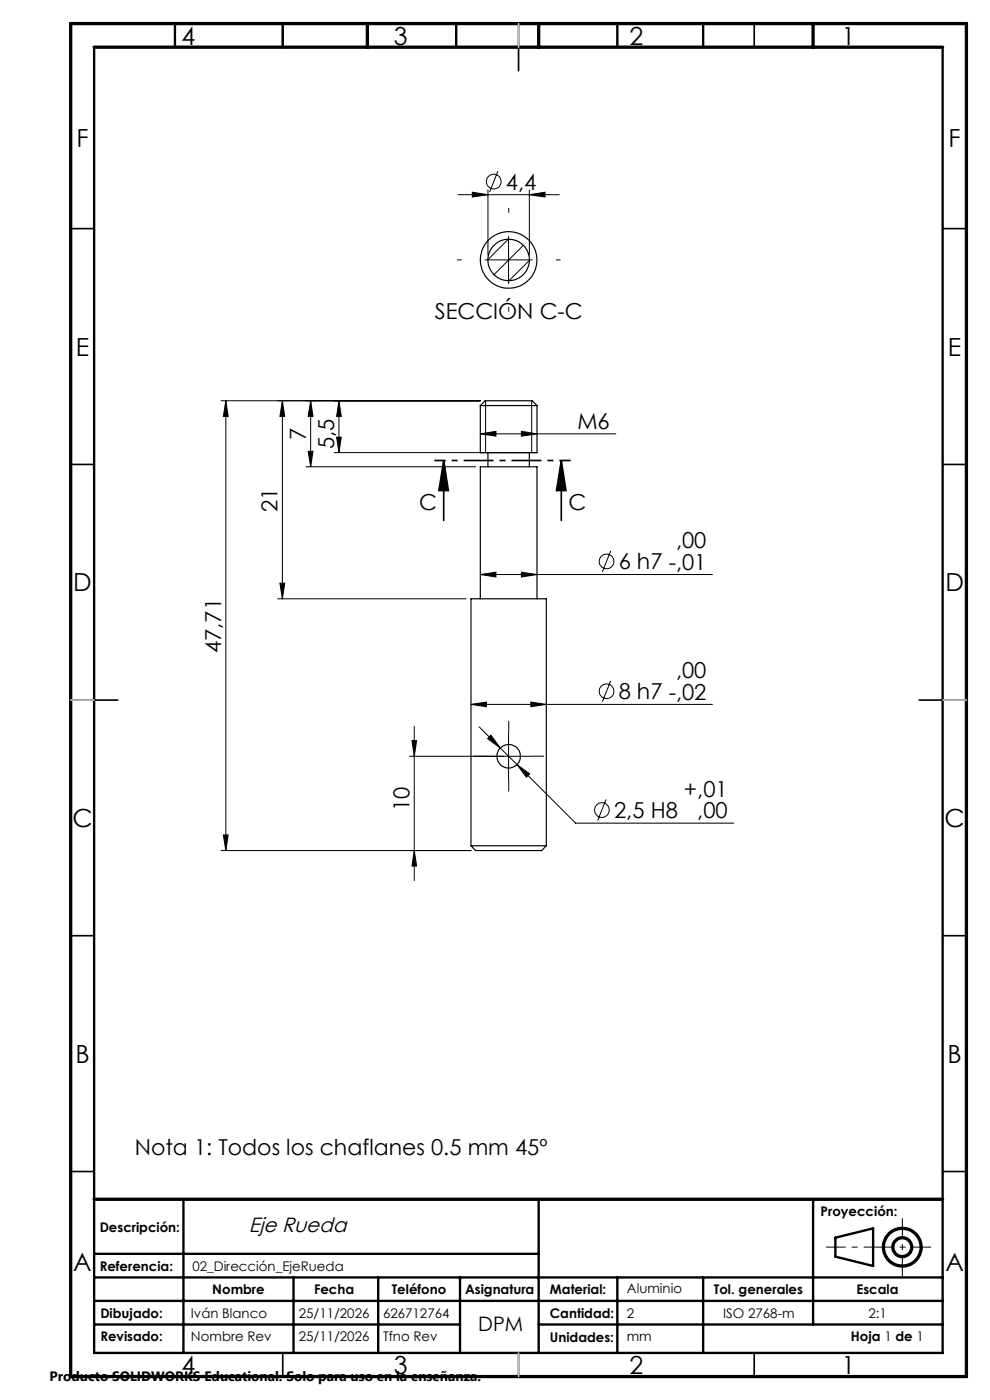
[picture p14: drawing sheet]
<svg xmlns="http://www.w3.org/2000/svg" width="210mm" height="297mm" viewBox="0 0 210 297" stroke-linecap="round" stroke-linejoin="round" font-family="sans-serif">
<defs><g id="words">
<g font-size="5.3">
<text x="38.5" y="9.5">4</text>
<text x="83.5" y="9.5">3</text>
<text x="133.5" y="9.5">2</text>
<text x="178.5" y="9.5">1</text>
<text x="16.2" y="31.2">F</text>
<text x="201.2" y="31.2">F</text>
<text x="16.1" y="75.5">E</text>
<text x="201.1" y="75.5">E</text>
<text x="15.5" y="125.5">D</text>
<text x="200.5" y="125.5">D</text>
<text x="15.4" y="175.5">C</text>
<text x="200.4" y="175.5">C</text>
<text x="16" y="225.5">B</text>
<text x="201" y="225.5">B</text>
<text x="15.5" y="269.7">A</text>
<text x="200.5" y="269.7">A</text>
<text x="38.5" y="291.5">4</text>
<text x="83.5" y="291.5">3</text>
<text x="133.5" y="291.5">2</text>
<text x="178.5" y="291.5">1</text>
</g>
<g font-size="4.7">
<text x="107.3" y="40.2">4,4</text>
<text x="92.2" y="67.6">SECCIÓN C-C</text>
<text x="64.9" y="93.3" transform="rotate(-90 64.9 93.3)">7</text>
<text x="70.9" y="95.2" transform="rotate(-90 70.9 95.2)">5,5</text>
<text x="122.5" y="91">M6</text>
<text x="58.9" y="108.6" transform="rotate(-90 58.9 108.6)">21</text>
<text x="88.9" y="108.3">C</text>
<text x="120.6" y="108.3">C</text>
<text x="143.4" y="116.3">,00</text>
<text x="131.2" y="120.8">6 h7 -,01</text>
<text x="46.9" y="138.5" transform="rotate(-90 46.9 138.5)">47,71</text>
<text x="143.4" y="143.9">,00</text>
<text x="131.2" y="148.3">8 h7 -,02</text>
<text x="86.9" y="172.1" transform="rotate(-90 86.9 172.1)">10</text>
<text x="130.3" y="173.5">2,5 H8</text>
<text x="145.1" y="169.1">+,01</text>
<text x="147.9" y="173.6">,00</text>
<text x="28.6" y="245">Nota 1: Todos los chaflanes 0.5 mm 45º</text>
</g>
<text font-size="4.4" x="52.8" y="261.3">Eje Rueda</text>
<text font-size="4.2" x="101.4" y="282.3">DPM</text>
<text font-size="2.9" x="10.5" y="292.9">Producto SOLIDWORKS Educational. Solo para uso en la enseñanza.</text>
<g font-size="2.8">
<text x="21.1" y="261.3">Descripción:</text>
<text x="174.1" y="258">Proyección:</text>
<text x="21.1" y="269.7">Referencia:</text>
<text x="40.8" y="269.7">02_Dirección_EjeRueda</text>
<text x="45" y="274.5">Nombre</text>
<text x="66.6" y="274.5">Fecha</text>
<text x="83.1" y="274.5">Teléfono</text>
<text x="98.6" y="274.5">Asignatura</text>
<text x="116.7" y="274.5">Material:</text>
<text x="133" y="274.4">Aluminio</text>
<text x="151.4" y="274.5">Tol. generales</text>
<text x="181.7" y="274.5">Escala</text>
<text x="21.3" y="279.7">Dibujado:</text>
<text x="40.5" y="279.7">Iván Blanco</text>
<text x="63.4" y="279.7">25/11/2026</text>
<text x="81.3" y="279.7">626712764</text>
<text x="116.7" y="279.7">Cantidad:</text>
<text x="133" y="279.6">2</text>
<text x="153.4" y="279.7">ISO 2768-m</text>
<text x="184.2" y="279.7">2:1</text>
<text x="21.3" y="284.6">Revisado:</text>
<text x="40.5" y="284.6">Nombre Rev</text>
<text x="63.4" y="284.6">25/11/2026</text>
<text x="81.3" y="284.6">Tfno Rev</text>
<text x="116.7" y="284.6">Unidades:</text>
<text x="133" y="284.5">mm</text>
<text x="180.5" y="284.5">Hoja 1 de 1</text>
</g>
</g></defs>
<g fill="none" stroke="#000" stroke-width=".25">
<path d="M101.9 86l1-1h10l1 1M101.9 86h12M101.9 96h12M101.9 86v10M103.5 96v3M112.3 96v3M113.9 86v10M101.9 127v-28h12v28M99.9 179.4h16M99.9 179.4v-52.4h16v52.4M99.9 179.4l1 1h14l1-1"/>
<circle cx="107.9" cy="55.2" r="6"/>
<circle cx="107.9" cy="55.1" r="4.4"/>
<circle cx="107.9" cy="160.4" r="2.5"/>
</g>
<g fill="none" stroke="#000" stroke-width=".21">
<path d="M105.6 36.3l-1.7 4.4M97.2 41.3h21.4M100.2 40.8l3.3 .5-3.3 .5zM102.9 55.1h10M103.5 40.3v13.8M107.8 50.8l-4.3 4.3M107.9 50.2v9.9M111 52l-6.2 6.3M112.3 41.3l3.3-.5v1zM112.3 55.2l-4.3 4.3M112.3 40.3v13.8M46.9 85h55"/>
<path d="M47.9 85l.5 3.3h-1zM47.9 85v95.4M59.9 85l.5 3.3h-1zM59.9 85v42M64.9 99h36M65.4 95.7h1l-.5 3.3zM65.9 85l.5 3.3h-1zM65.9 85v14M70.9 96h31.1M71.4 92.7h1l-.5 3.3zM71.9 85l.5 3.3h-1zM71.9 85v11"/>
<path d="M101.9 92l3.3-.5v1zM101.9 92h28.7M103 85v11M110.6 91.5l3.3 .5-3.3 .5zM112.8 85v11M129.5 116.9l-1.7 4.4M58.9 127h40M59.4 123.7h1l-.5 3.3zM101.9 121.9l3.3-.5v1zM101.9 121.9h49.2M110.6 121.4l3.3 .5-3.3 .5zM87.4 157.1h1l-.5 3.3z"/>
<path d="M87.9 154.1v32.7M99.9 149.4l3.3-.5v1zM99.9 149.4h51.2M101.6 154.2l4.5 4.5M104.1 156l2 2.7-2.7-2zM106.1 158.7l3.6 3.5M107.9 155.4v10M112.6 148.9l3.3 .5-3.3 .5zM129.5 144.4l-1.7 4.5M47.4 177.1h1l-.5 3.3zM86.9 160.4h26M109.7 162.2l2.7 2-.7 .7z"/>
<path d="M109.7 162.2l12.4 12.4h33.5M128.6 169.6l-1.8 4.5M46.9 180.4h53M87.9 180.4l.5 3.3h-1z"/>
<circle cx="104.7" cy="38.5" r="1.55"/>
<circle cx="128.6" cy="119.1" r="1.56"/>
<circle cx="128.6" cy="146.7" r="1.56"/>
<circle cx="127.7" cy="171.9" r="1.56"/>
</g>
<g fill="none" stroke="#000" stroke-width=".35">
<path d="M60 5v5M110 5v10M160 5v5M15 48.5h5M200 48.5h5M15 98.5h5M94.1 97.7l1 6.4h-2zM94.1 97.7v12.7M119.1 97.7l1 6.4h-2.1zM119.1 97.7v12.7M200 98.5h5M15 148.5h10"/>
<path d="M195 148.5h10M15 198.5h5M200 198.5h5M15 248.5h5M200 248.5h5M60 287v5M110 287v5M160 287v5"/>
</g>
<g fill="none" stroke="#000" stroke-width=".7" stroke-linecap="butt">
<circle cx="191.4" cy="264.6" r="4"/>
<circle cx="191.4" cy="264.6" r="2"/>
</g>
<path d="M97.9 55.1h-1M107.9 45.1v-1M117.9 55.1h1M107.9 65.1v1M107.9 155.4v-2.5M102.9 160.4h-2.5M107.9 165.4v2.5M112.9 160.4h2.5" fill="none" stroke="#000" stroke-width=".21" stroke-dasharray="15.2 1.3 1.3 1.3" stroke-linecap="butt"/>
<path d="M121.1 97.7h-29" fill="none" stroke="#000" stroke-width=".35" stroke-dasharray="6.3 1.3 1.3 1.3" stroke-dashoffset="3.9" stroke-linecap="butt"/>
<path d="M197.5 264.6h-22.3" fill="none" stroke="#000" stroke-width=".21" stroke-dasharray="6.3 1.3 1.3 1.3" stroke-dashoffset="2.2" stroke-linecap="butt"/>
<path d="M191.4 258.4v12.3" fill="none" stroke="#000" stroke-width=".21" stroke-dasharray="6.3 1.3 1.3 1.3" stroke-dashoffset="2.1" stroke-linecap="butt"/>
<g fill="none" stroke="#000" stroke-width=".5">
<path d="M20 10v277h180v-277M37.1 5v5M60 5v5M96.8 5v5M131 5v5M149.2 5v5M38.9 254.4v32.6M114.3 254.4v32.6M172.5 254.4v26.6M20 266h94.3M20 271h180M20 276h180"/>
<path d="M62.3 271v16M80.2 271v16M97.6 271v16M131 271v16M149.2 271v16M177.2 262.6l8-2v8l-8-2zM20 281h77.6M114.3 281h85.7"/>
</g>
<path d="M15 5h190v287h-190zM20 10h180M77.9 5v5M114.3 5v5M172.5 5v5M20 254.4h180" fill="none" stroke="#000" stroke-width=".7"/>
<path d="M110 5v5M15 148.5h5M200 148.5h5M110 287v5" fill="none" stroke="#c0c0c0" stroke-width=".35"/>
<g fill="#000">
<path d="M100.2 40.8l3.3 .5-3.3 .5zM112.3 41.3l3.3-.5v1z"/>
<path d="M71.9 85l.5 3.3h-1zM71.4 92.7h1l-.5 3.3zM65.9 85l.5 3.3h-1zM65.4 95.7h1l-.5 3.3zM59.9 85l.5 3.3h-1zM59.4 123.7h1l-.5 3.3zM87.4 157.1h1l-.5 3.3zM87.9 180.4l.5 3.3h-1z"/>
<path d="M110.6 91.5l3.3 .5-3.3 .5zM101.9 92l3.3-.5v1zM112.6 148.9l3.3 .5-3.3 .5zM99.9 149.4l3.3-.5v1z"/>
<path d="M119.1 97.7l1 6.4h-2.1zM94.1 97.7l1 6.4h-2z"/>
<path d="M104.1 156l-.7 .7 2.7 2zM109.7 162.2l2 2.7 .7-.7zM101.9 121.9l3.3-.5v1zM110.6 121.4l3.3 .5-3.3 .5z"/>
<path d="M47.4 177.1h1l-.5 3.3zM47.9 85l.5 3.3h-1z"/>
</g>
<use href="#words"/>
</svg>
